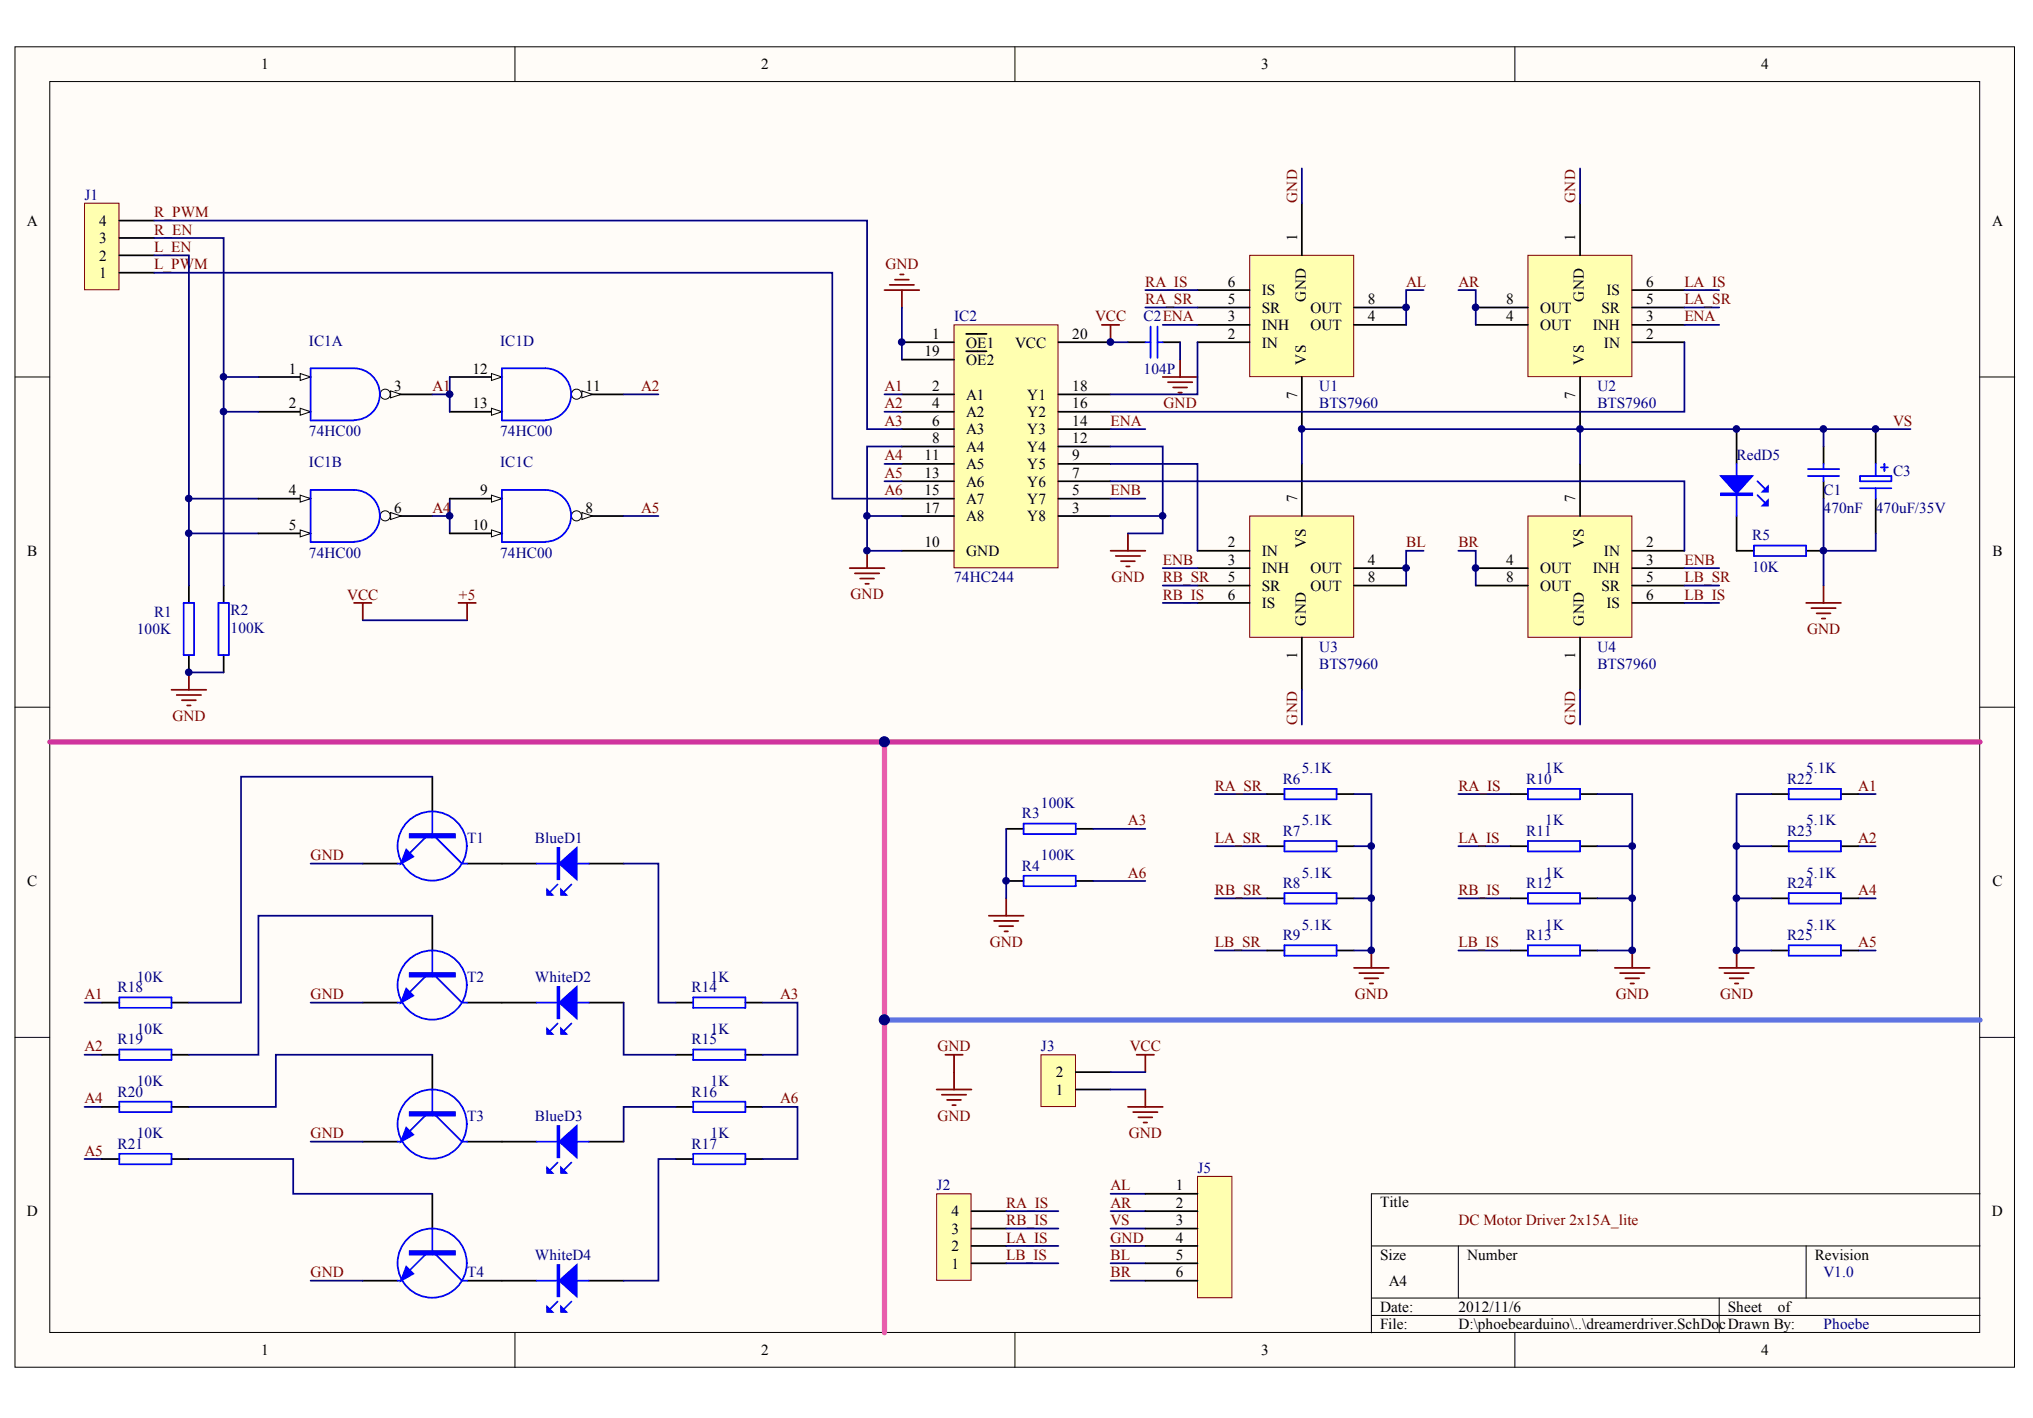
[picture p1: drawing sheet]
<svg xmlns="http://www.w3.org/2000/svg" width="287mm" height="200mm" viewBox="0 0 287 200" stroke-linecap="round" stroke-linejoin="round" font-family="sans-serif">
<defs><g id="words">
<g font-size="2.2">
<text x="36.9" y="9.8">1</text>
<text x="107.4" y="9.8">2</text>
<text x="177.9" y="9.8">3</text>
<text x="248.5" y="9.8">4</text>
<text x="3.8" y="31.8">A</text>
<text x="14" y="34.3">3</text>
<text x="14" y="31.9">4</text>
<text x="281" y="31.8">A</text>
<text x="14" y="39.2">1</text>
<text x="14" y="36.8">2</text>
<text x="173.2" y="40.4">6</text>
<text x="178" y="41.7">IS</text>
<text x="226.6" y="41.7">IS</text>
<text x="232.2" y="40.4">6</text>
<text x="131.5" y="47.8">1</text>
<text x="151.3" y="47.8">20</text>
<text x="173.2" y="47.8">2</text>
<text x="173.2" y="45.3">3</text>
<text x="173.2" y="42.9">5</text>
<text x="178" y="46.6">INH</text>
<text x="178" y="44.1">SR</text>
<text x="184.9" y="46.6">OUT</text>
<text x="184.9" y="44.1">OUT</text>
<text x="193" y="45.3">4</text>
<text x="193" y="42.9">8</text>
<text x="212.5" y="45.3">4</text>
<text x="212.5" y="42.9">8</text>
<text x="217.3" y="46.6">OUT</text>
<text x="217.3" y="44.1">OUT</text>
<text x="224.7" y="46.6">INH</text>
<text x="225.9" y="44.1">SR</text>
<text x="232.2" y="47.8">2</text>
<text x="232.2" y="45.3">3</text>
<text x="232.2" y="42.9">5</text>
<text x="40.8" y="52.7">1</text>
<text x="66.6" y="52.7">12</text>
<text x="130.4" y="50.2">19</text>
<text x="136.3" y="49">OE1</text>
<text x="136.3" y="51.5">OE2</text>
<text x="143.2" y="49">VCC</text>
<text x="178" y="49">IN</text>
<text x="226.3" y="49">IN</text>
<text x="40.8" y="57.6">2</text>
<text x="55.6" y="55.2">3</text>
<text x="66.6" y="57.6">13</text>
<text x="82.6" y="55.2">11</text>
<text x="131.5" y="55.2">2</text>
<text x="131.5" y="57.6">4</text>
<text x="136.3" y="56.4">A1</text>
<text x="136.3" y="58.8">A2</text>
<text x="144.9" y="56.4">Y1</text>
<text x="144.9" y="58.8">Y2</text>
<text x="151.3" y="55.2">18</text>
<text x="151.3" y="57.6">16</text>
<text x="130.4" y="65">11</text>
<text x="131.5" y="60.1">6</text>
<text x="131.5" y="62.5">8</text>
<text x="136.3" y="61.3">A3</text>
<text x="136.3" y="63.7">A4</text>
<text x="144.9" y="61.3">Y3</text>
<text x="144.9" y="63.7">Y4</text>
<text x="151.3" y="60.1">14</text>
<text x="151.3" y="62.5">12</text>
<text x="151.3" y="65">9</text>
<text x="40.8" y="69.9">4</text>
<text x="67.7" y="69.9">9</text>
<text x="130.4" y="67.4">13</text>
<text x="130.4" y="69.9">15</text>
<text x="136.3" y="66.2">A5</text>
<text x="136.3" y="68.6">A6</text>
<text x="136.3" y="71.1">A7</text>
<text x="144.9" y="66.2">Y5</text>
<text x="144.9" y="68.6">Y6</text>
<text x="144.9" y="71.1">Y7</text>
<text x="151.3" y="67.4">7</text>
<text x="151.3" y="69.9">5</text>
<text x="40.8" y="74.8">5</text>
<text x="55.6" y="72.3">6</text>
<text x="66.6" y="74.8">10</text>
<text x="82.6" y="72.3">8</text>
<text x="130.4" y="72.3">17</text>
<text x="130.4" y="77.2">10</text>
<text x="136.3" y="73.5">A8</text>
<text x="144.9" y="73.5">Y8</text>
<text x="151.3" y="72.3">3</text>
<text x="173.2" y="77.2">2</text>
<text x="232.2" y="77.2">2</text>
<text x="3.9" y="78.4">B</text>
<text x="136.3" y="78.4">GND</text>
<text x="173.2" y="79.7">3</text>
<text x="173.2" y="82.1">5</text>
<text x="178" y="78.4">IN</text>
<text x="178" y="80.9">INH</text>
<text x="178" y="83.3">SR</text>
<text x="184.9" y="80.9">OUT</text>
<text x="184.9" y="83.3">OUT</text>
<text x="193" y="79.7">4</text>
<text x="193" y="82.1">8</text>
<text x="212.5" y="79.7">4</text>
<text x="212.5" y="82.1">8</text>
<text x="217.3" y="80.9">OUT</text>
<text x="217.3" y="83.3">OUT</text>
<text x="224.7" y="80.9">INH</text>
<text x="225.9" y="83.3">SR</text>
<text x="226.3" y="78.4">IN</text>
<text x="232.2" y="79.7">3</text>
<text x="232.2" y="82.1">5</text>
<text x="281.1" y="78.4">B</text>
<text x="173.2" y="84.6">6</text>
<text x="178" y="85.8">IS</text>
<text x="226.6" y="85.8">IS</text>
<text x="232.2" y="84.6">6</text>
<text x="3.9" y="125">C</text>
<text x="281.1" y="125">C</text>
<text x="148.9" y="154.4">1</text>
<text x="148.9" y="152">2</text>
<text x="165.9" y="167.9">1</text>
<text x="3.8" y="171.5">D</text>
<text x="134.2" y="171.6">4</text>
<text x="165.9" y="172.8">3</text>
<text x="165.9" y="170.4">2</text>
<text x="194.7" y="170.3">Title</text>
<text x="281" y="171.5">D</text>
<text x="134.2" y="178.9">1</text>
<text x="134.2" y="176.5">2</text>
<text x="134.2" y="174">3</text>
<text x="165.9" y="175.3">4</text>
<text x="165.9" y="177.7">5</text>
<text x="194.7" y="177.7">Size</text>
<text x="207" y="177.7">Number</text>
<text x="256" y="177.7">Revision</text>
<text x="165.9" y="180.2">6</text>
<text x="194.7" y="185">Date:</text>
<text x="195.9" y="181.4">A4</text>
<text x="205.7" y="185">2012/11/6</text>
<text x="243.8" y="185">Sheet</text>
<text x="250.8" y="185">of</text>
<text x="36.9" y="191.2">1</text>
<text x="107.4" y="191.2">2</text>
<text x="177.9" y="191.2">3</text>
<text x="194.7" y="187.5">File:</text>
<text x="205.7" y="187.5">D:\phoebearduino\..\dreamerdriver.SchDocDrawn By:</text>
<text x="248.5" y="191.2">4</text>
</g>
<g font-size="2.2" fill="#000080">
<text x="11.9" y="28.2">J1</text>
<text x="134.6" y="45.3">IC2</text>
<text x="161.3" y="45.3">C2ENA</text>
<text x="43.6" y="48.8">IC1A</text>
<text x="70.6" y="48.8">IC1D</text>
<text x="161.3" y="52.7">104P</text>
<text x="186.1" y="55.2">U1</text>
<text x="186.1" y="57.6">BTS7960</text>
<text x="225.4" y="55.2">U2</text>
<text x="225.4" y="57.6">BTS7960</text>
<text x="43.6" y="61.5">74HC00</text>
<text x="43.6" y="65.9">IC1B</text>
<text x="70.6" y="65.9">IC1C</text>
<text x="70.6" y="61.5">74HC00</text>
<text x="245" y="65">RedD5</text>
<text x="257.3" y="69.9">C1</text>
<text x="267.1" y="67.2">C3</text>
<text x="247.2" y="76.2">R5</text>
<text x="257.3" y="72.3">470nF</text>
<text x="264.6" y="72.3">470uF/35V</text>
<text x="43.6" y="78.7">74HC00</text>
<text x="70.6" y="78.7">74HC00</text>
<text x="134.6" y="82.1">74HC244</text>
<text x="247.2" y="80.6">10K</text>
<text x="19.3" y="89.5">100K</text>
<text x="21.7" y="87">R1</text>
<text x="32.5" y="86.8">R2</text>
<text x="32.5" y="89.2">100K</text>
<text x="186.1" y="91.9">U3</text>
<text x="186.1" y="94.4">BTS7960</text>
<text x="225.4" y="91.9">U4</text>
<text x="225.4" y="94.4">BTS7960</text>
<text x="146.9" y="114">100K</text>
<text x="181" y="110.6">R6</text>
<text x="183.7" y="109.1">5.1K</text>
<text x="215.3" y="110.6">R10</text>
<text x="218" y="109.1">1K</text>
<text x="252.1" y="110.6">R22</text>
<text x="254.8" y="109.1">5.1K</text>
<text x="65.9" y="118.9">T1</text>
<text x="75.5" y="118.9">BlueD1</text>
<text x="144.2" y="115.5">R3</text>
<text x="181" y="117.9">R7</text>
<text x="183.7" y="116.4">5.1K</text>
<text x="215.3" y="117.9">R11</text>
<text x="218" y="116.4">1K</text>
<text x="252.1" y="117.9">R23</text>
<text x="254.8" y="116.4">5.1K</text>
<text x="144.2" y="122.8">R4</text>
<text x="146.9" y="121.3">100K</text>
<text x="181" y="125.3">R8</text>
<text x="183.7" y="123.8">5.1K</text>
<text x="215.3" y="125.3">R12</text>
<text x="218" y="123.8">1K</text>
<text x="252.1" y="125.3">R24</text>
<text x="254.8" y="123.8">5.1K</text>
<text x="183.7" y="131.1">5.1K</text>
<text x="218" y="131.1">1K</text>
<text x="254.8" y="131.1">5.1K</text>
<text x="181" y="132.6">R9</text>
<text x="215.3" y="132.6">R13</text>
<text x="252.1" y="132.6">R25</text>
<text x="16.6" y="140">R18</text>
<text x="19.3" y="138.5">10K</text>
<text x="65.9" y="138.5">T2</text>
<text x="75.5" y="138.5">WhiteD2</text>
<text x="97.5" y="140">R14</text>
<text x="100.2" y="138.5">1K</text>
<text x="16.6" y="147.3">R19</text>
<text x="19.3" y="145.9">10K</text>
<text x="97.5" y="147.3">R15</text>
<text x="100.2" y="145.9">1K</text>
<text x="146.9" y="148.3">J3</text>
<text x="16.6" y="154.7">R20</text>
<text x="19.3" y="153.2">10K</text>
<text x="97.5" y="154.7">R16</text>
<text x="100.2" y="153.2">1K</text>
<text x="19.3" y="160.6">10K</text>
<text x="65.9" y="158.1">T3</text>
<text x="75.5" y="158.1">BlueD3</text>
<text x="100.2" y="160.6">1K</text>
<text x="16.6" y="162">R21</text>
<text x="97.5" y="162">R17</text>
<text x="132.1" y="167.9">J2</text>
<text x="168.9" y="165.5">J5</text>
<text x="75.5" y="177.7">WhiteD4</text>
<text x="65.9" y="180.2">T4</text>
<text x="257.3" y="180.2">V1.0</text>
<text x="257.3" y="187.5">Phoebe</text>
</g>
<g font-size="2.2" fill="#800000">
<text x="21.7" y="33.1">R_EN</text>
<text x="21.7" y="35.5">L_EN</text>
<text x="21.7" y="30.6">R_PWM</text>
<text x="21.7" y="38">L_PWM</text>
<text x="124.9" y="38">GND</text>
<text x="161.6" y="40.4">RA_IS</text>
<text x="198.4" y="40.4">AL</text>
<text x="205.7" y="40.4">AR</text>
<text x="237.6" y="40.4">LA_IS</text>
<text x="154.5" y="45.3">VCC</text>
<text x="161.6" y="42.9">RA_SR</text>
<text x="237.6" y="45.3">ENA</text>
<text x="237.6" y="42.9">LA_SR</text>
<text x="61" y="55.2">A1</text>
<text x="90.4" y="55.2">A2</text>
<text x="124.8" y="55.2">A1</text>
<text x="124.8" y="57.6">A2</text>
<text x="164.2" y="57.6">GND</text>
<text x="124.8" y="60.1">A3</text>
<text x="124.8" y="65">A4</text>
<text x="156.7" y="60.1">ENA</text>
<text x="267.1" y="60.1">VS</text>
<text x="124.8" y="67.4">A5</text>
<text x="124.8" y="69.9">A6</text>
<text x="156.7" y="69.9">ENB</text>
<text x="61" y="72.3">A4</text>
<text x="90.4" y="72.3">A5</text>
<text x="198.4" y="77.2">BL</text>
<text x="205.7" y="77.2">BR</text>
<text x="156.8" y="82.1">GND</text>
<text x="164" y="79.7">ENB</text>
<text x="164" y="82.1">RB_SR</text>
<text x="237.6" y="79.7">ENB</text>
<text x="237.6" y="82.1">LB_SR</text>
<text x="49" y="84.6">VCC</text>
<text x="64.7" y="84.6">+5</text>
<text x="120" y="84.5">GND</text>
<text x="164" y="84.6">RB_IS</text>
<text x="237.6" y="84.6">LB_IS</text>
<text x="254.9" y="89.4">GND</text>
<text x="24.3" y="101.7">GND</text>
<text x="171.4" y="111.5">RA_SR</text>
<text x="205.7" y="111.5">RA_IS</text>
<text x="262.2" y="111.5">A1</text>
<text x="159.1" y="116.4">A3</text>
<text x="171.4" y="118.9">LA_SR</text>
<text x="205.7" y="118.9">LA_IS</text>
<text x="262.2" y="118.9">A2</text>
<text x="43.8" y="121.3">GND</text>
<text x="159.1" y="123.8">A6</text>
<text x="171.4" y="126.2">RB_SR</text>
<text x="205.7" y="126.2">RB_IS</text>
<text x="262.2" y="126.2">A4</text>
<text x="139.6" y="133.5">GND</text>
<text x="171.4" y="133.6">LB_SR</text>
<text x="205.7" y="133.6">LB_IS</text>
<text x="262.2" y="133.6">A5</text>
<text x="11.9" y="141">A1</text>
<text x="43.8" y="141">GND</text>
<text x="110.1" y="141">A3</text>
<text x="191.1" y="140.9">GND</text>
<text x="227.9" y="140.9">GND</text>
<text x="242.7" y="140.9">GND</text>
<text x="11.9" y="148.3">A2</text>
<text x="132.3" y="148.3">GND</text>
<text x="159.4" y="148.3">VCC</text>
<text x="11.9" y="155.7">A4</text>
<text x="110.1" y="155.7">A6</text>
<text x="43.8" y="160.6">GND</text>
<text x="132.3" y="158.1">GND</text>
<text x="159.2" y="160.5">GND</text>
<text x="11.9" y="163">A5</text>
<text x="156.7" y="167.9">AL</text>
<text x="142" y="170.4">RA_IS</text>
<text x="142" y="172.8">RB_IS</text>
<text x="156.7" y="170.4">AR</text>
<text x="156.7" y="172.8">VS</text>
<text x="205.7" y="172.8">DC Motor Driver 2x15A_lite</text>
<text x="142" y="175.3">LA_IS</text>
<text x="142" y="177.7">LB_IS</text>
<text x="156.7" y="177.7">BL</text>
<text x="156.7" y="175.3">GND</text>
<text x="43.8" y="180.2">GND</text>
<text x="156.7" y="180.2">BR</text>
</g>
<g font-size="2.1" fill="#800000">
<text x="183" y="28.7" transform="rotate(-90 183 28.7)">GND</text>
<text x="222.2" y="28.7" transform="rotate(-90 222.2 28.7)">GND</text>
<text x="183" y="102.2" transform="rotate(-90 183 102.2)">GND</text>
<text x="222.2" y="102.2" transform="rotate(-90 222.2 102.2)">GND</text>
</g>
<g font-size="2.1">
<text x="183" y="34.1" transform="rotate(-90 183 34.1)">1</text>
<text x="222.2" y="34.1" transform="rotate(-90 222.2 34.1)">1</text>
<text x="184.2" y="42.6" transform="rotate(-90 184.2 42.6)">GND</text>
<text x="223.5" y="42.6" transform="rotate(-90 223.5 42.6)">GND</text>
<text x="184.2" y="51.5" transform="rotate(-90 184.2 51.5)">VS</text>
<text x="223.5" y="51.5" transform="rotate(-90 223.5 51.5)">VS</text>
<text x="183" y="56.2" transform="rotate(-90 183 56.2)">7</text>
<text x="222.2" y="56.2" transform="rotate(-90 222.2 56.2)">7</text>
<text x="183" y="70.8" transform="rotate(-90 183 70.8)">7</text>
<text x="222.2" y="70.8" transform="rotate(-90 222.2 70.8)">7</text>
<text x="184.2" y="77.3" transform="rotate(-90 184.2 77.3)">VS</text>
<text x="223.5" y="77.3" transform="rotate(-90 223.5 77.3)">VS</text>
<text x="184.2" y="88.2" transform="rotate(-90 184.2 88.2)">GND</text>
<text x="223.5" y="88.2" transform="rotate(-90 223.5 88.2)">GND</text>
<text x="183" y="93" transform="rotate(-90 183 93)">1</text>
<text x="222.2" y="93" transform="rotate(-90 222.2 93)">1</text>
</g>
</g></defs>
<g fill="#fffcf8" stroke="#000" stroke-width=".14">
<path d="M2.1 6.6h282.1v186.3h-282.1z"/>
<path d="M7 11.5h272.3v176.5h-272.3z"/>
</g>
<g fill="none" stroke="#000" stroke-width=".14">
<path d="M72.6 6.6v4.9M143.2 6.6v4.9M213.7 6.6v4.9M2.1 53.2h4.9M279.3 53.2h4.9M2.1 99.8h4.9M279.3 99.8h4.9M2.1 146.3h4.9M279.3 146.3h4.9M193.5 175.8h85.8M205.7 175.8v7.3M254.8 175.8v7.3"/>
<path d="M279.3 168.4h-85.8v19.6M72.6 188v4.9M143.2 188v4.9M193.5 183.1h85.8M193.5 185.6h85.8M213.7 188v4.9M242.5 183.1v4.9"/>
</g>
<path d="M176.3 36h14.7v17.1h-14.7z" fill="#ffffb0" stroke="#800000" stroke-width=".14"/>
<path d="M183.7 28.7v7.3M168.9 48.3h7.4M168.9 45.8h7.4M168.9 43.4h7.4M168.9 40.9h7.4M183.7 53.2v7.3M191 45.8h7.4M191 43.4h7.4" fill="none" stroke="#000" stroke-width=".25"/>
<path d="M215.6 36h14.6v17.1h-14.6z" fill="#ffffb0" stroke="#800000" stroke-width=".14"/>
<path d="M222.9 28.7v7.3M208.2 45.8h7.4M208.2 43.4h7.4M222.9 53.2v7.3M230.3 48.3h7.3M230.3 45.8h7.3M230.3 43.4h7.3M230.3 40.9h7.3" fill="none" stroke="#000" stroke-width=".25"/>
<path d="M176.3 72.8h14.7v17.1h-14.7z" fill="#ffffb0" stroke="#800000" stroke-width=".14"/>
<path d="M168.9 77.7h7.4M183.7 65.4v7.4M168.9 80.1h7.4M168.9 82.6h7.4M168.9 85h7.4M183.7 90v7.3M191 80.1h7.4M191 82.6h7.4" fill="none" stroke="#000" stroke-width=".25"/>
<path d="M215.6 72.8h14.6v17.1h-14.6z" fill="#ffffb0" stroke="#800000" stroke-width=".14"/>
<g fill="none" stroke="#000" stroke-width=".25">
<path d="M222.9 65.4v7.4M230.3 77.7h7.3M257.3 63v2.4M257.3 67.9v2.4M26.6 82.6v2.4M26.6 92.4v2.5M31.6 82.6v2.4M31.6 92.4v2.5M208.2 80.1h7.4M208.2 82.6h7.4M222.9 90v7.3M230.3 80.1h7.3"/>
<path d="M230.3 82.6h7.3M230.3 85h7.3"/>
</g>
<g fill="none" stroke="#800000" stroke-width=".25">
<path d="M24.2 97.3h4.9M24.9 98h3.5M25.7 98.8h1.9M26.4 99.5h.5M26.6 94.9v2.4M254.8 85h4.9M255.5 85.8h3.5M256.3 86.5h1.9M257 87.3h.5M257.3 82.6v2.4M191 136.5h4.9M191.8 137.3h3.4"/>
<path d="M192.5 138h2M193.2 138.7h.5M193.5 134.1v2.4M132.1 153.7h4.9M132.9 154.4h3.4M133.4 148.8h2.4M133.6 155.2h2M134.3 155.9h.5M134.6 148.8v4.9"/>
</g>
<path d="M255.1 66.2h4.4M255.1 67.2h4.4M257.3 65.4v.8M257.3 67.2v.7M25.9 85h1.5v7.4h-1.5zM30.8 85h1.5v7.4h-1.5z" fill="none" stroke="#00f" stroke-width=".25"/>
<path d="M63.4 70.3v4.9" fill="none" stroke="#000080" stroke-width=".25"/>
<path d="M11.9 28.7h4.9v12.2h-4.9z" fill="#ffffb0" stroke="#800000" stroke-width=".14"/>
<path d="M16.8 38.5h4.9M16.8 36h4.9M16.8 33.6h4.9M16.8 31.1h4.9" fill="none" stroke="#000" stroke-width=".25"/>
<path d="M146.9 148.8h4.8v7.3h-4.8z" fill="#ffffb0" stroke="#800000" stroke-width=".14"/>
<path d="M151.8 153.7h4.9M151.8 151.2h4.9" fill="none" stroke="#000" stroke-width=".25"/>
<path d="M159.1 156.1h4.9M159.9 156.9h3.4M160.4 148.8h2.4M160.6 157.6h2M161.3 158.3h.5M161.6 148.8v2.4M161.6 153.7v2.4" fill="none" stroke="#800000" stroke-width=".25"/>
<path d="M132.1 168.4h4.9v12.2h-4.9z" fill="#ffffb0" stroke="#800000" stroke-width=".14"/>
<path d="M137 178.2h5M137 175.8h5M137 173.3h5M137 170.8h5" fill="none" stroke="#000" stroke-width=".25"/>
<path d="M134.6 45.8h14.7v34.3h-14.7z" fill="#ffffb0" stroke="#800000" stroke-width=".14"/>
<g fill="none" stroke="#000" stroke-width=".25">
<path d="M36.5 53.2h7.3M127.2 55.6h7.4M127.2 58.1h7.4M127.2 48.3h7.4M127.2 50.7h7.4M136.3 47.1h2.9M136.3 49.6h2.9M149.3 55.6h7.4M149.3 58.1h7.4M149.3 48.3h7.4M159.1 48.3h2.5M164 48.3h2.5"/>
<path d="M127.2 60.5h7.4M127.2 63h7.4M127.2 65.4h7.4M127.2 67.9h7.4M127.2 72.8h7.4M127.2 77.7h7.4M127.2 70.3h7.4M149.3 60.5h7.4M149.3 63h7.4M149.3 65.4h7.4M149.3 67.9h7.4M149.3 72.8h7.4"/>
<path d="M149.3 70.3h7.4M142 116.9h2.4M151.8 116.9h2.4M70.8 121.8h4.9M83.1 121.8h4.9M142 124.3h2.4M151.8 124.3h2.4M70.8 141.4h4.9M83.1 141.4h4.9M70.8 161h4.9M83.1 161h4.9M70.8 180.7h4.9"/>
<path d="M83.1 180.7h4.9"/>
</g>
<g fill="none" stroke="#000080" stroke-width=".25">
<path d="M21.7 31.1h100.6v29.4h4.9M21.7 38.5h95.7v31.8h9.8M21.7 36h4.9v46.6M21.7 33.6h9.9v49M127.2 43.4v7.3M156.7 48.3h2.4M166.5 48.3v2.4M168.9 48.3v7.3h-12.2M237.6 48.3v9.8h-80.9M26.6 70.3h9.9M26.6 75.2h9.9M122.3 72.8h4.9"/>
<path d="M127.2 63h-4.9v14.7h4.9M156.7 65.4h12.2v12.3M156.7 67.9h80.9v9.8M156.7 63h7.3v9.8h-7.3M156.7 60.5h4.9M156.7 70.3h4.9M222.9 60.5v4.9M26.6 94.9h5M51.2 87.5h14.7M154.2 116.9h7.4M154.2 124.3h7.4"/>
</g>
<g fill="none" stroke="#800000" stroke-width=".25">
<path d="M126.3 39.5h1.9M127 38.7h.5M124.8 40.9h4.9M125.5 40.2h3.5M127.2 40.9v2.5M155.4 45.8h2.5M156.7 45.8v2.5M164 53.2h4.9M164.8 53.9h3.4M165.5 54.7h2M166.2 55.4h.5M166.5 50.7v2.5"/>
<path d="M122.3 77.7v2.4M156.7 77.7h4.9M157.4 78.4h3.4M158.1 79.2h2M158.9 79.9h.5M159.1 75.2v2.5M50 85h2.4M51.2 85v2.5M64.7 85h2.4M65.9 85v2.5M119.9 80.1h4.9M120.6 80.9h3.4"/>
<path d="M121.3 81.6h2M122.1 82.4h.5M139.5 129.2h4.9M140.2 129.9h3.5M141 130.6h1.9M141.7 131.4h.5M142 126.7v2.5"/>
</g>
<g fill="none" stroke="#00f" stroke-width=".25">
<path d="M161.6 48.3h.7M162.3 46.1v4.4M163.3 48.3h.7M163.3 46.1v4.4M144.4 116.2h7.4v1.5h-7.4zM75.7 121.8h7.4M78.7 124.8l-1 .9M80.6 124.8l-1 .9M144.4 123.5h7.4v1.5h-7.4zM75.7 141.4h7.4M78.7 144.4l-1 1M80.6 144.4l-1 1"/>
<path d="M75.7 161h7.4M78.7 164l-1 1M80.6 164l-1 1M75.7 180.7h7.4M78.7 183.6l-1 1M80.6 183.6l-1 1"/>
</g>
<g fill="#00f" stroke="#00f" stroke-width=".25">
<path d="M78.9 121.8l2.5-2.2v4.4z"/>
<path d="M77.2 125.5l.7 .7h-.7z"/>
<path d="M79.1 125.5l.8 .7h-.8z"/>
<path d="M78.9 141.4l2.5-2.2v4.4z"/>
<path d="M77.2 145.1l.7 .7h-.7z"/>
<path d="M79.1 145.1l.8 .7h-.8z"/>
<path d="M78.9 161l2.5-2.2v4.4z"/>
<path d="M77.2 164.7l.7 .8h-.7z"/>
<path d="M79.1 164.7l.8 .8h-.8z"/>
<path d="M78.9 180.7l2.5-2.3v4.5z"/>
<path d="M77.2 184.3l.7 .8h-.7z"/>
<path d="M79.1 184.3l.8 .8h-.8z"/>
<path d="M78.7 119.6h.2v4.4h-.2z" fill-rule="evenodd"/>
<path d="M78.7 139.2h.2v4.4h-.2z" fill-rule="evenodd"/>
<path d="M78.7 158.8h.2v4.4h-.2z" fill-rule="evenodd"/>
<path d="M78.7 178.4h.2v4.5h-.2z" fill-rule="evenodd"/>
</g>
<path d="M42.3 52.7l1.5 .5-1.5 .5z" fill="#fffcf8" stroke="#000" stroke-width=".14"/>
<path d="M36.5 58.1h7.3" fill="none" stroke="#000" stroke-width=".25"/>
<path d="M42.3 57.6l1.5 .5-1.5 .5z" fill="#fffcf8" stroke="#000" stroke-width=".14"/>
<path d="M53.6 55.6h7.4" fill="none" stroke="#000" stroke-width=".25"/>
<circle cx="54.3" cy="55.6" r=".71" fill="#fffcf8" stroke="#000" stroke-width=".14"/>
<path d="M55.1 55.1l1.5 .5-1.5 .5z" fill="#fffcf8" stroke="#000" stroke-width=".14"/>
<path d="M50 59.3a3.7 3.7 0 0 0 3.6-3.7 3.7 3.7 0 0 0-3.6-3.6h-6.2v7.3h6.2" fill="none" stroke="#00f" stroke-width=".25"/>
<path d="M36.5 70.3h7.3" fill="none" stroke="#000" stroke-width=".25"/>
<path d="M42.3 69.8l1.5 .5-1.5 .5z" fill="#fffcf8" stroke="#000" stroke-width=".14"/>
<path d="M36.5 75.2h7.3" fill="none" stroke="#000" stroke-width=".25"/>
<path d="M42.3 74.8l1.5 .4-1.5 .5z" fill="#fffcf8" stroke="#000" stroke-width=".14"/>
<path d="M53.6 72.8h7.4" fill="none" stroke="#000" stroke-width=".25"/>
<circle cx="54.3" cy="72.8" r=".71" fill="#fffcf8" stroke="#000" stroke-width=".14"/>
<path d="M55.1 72.3l1.5 .5-1.5 .5z" fill="#fffcf8" stroke="#000" stroke-width=".14"/>
<path d="M50 76.4a3.7 3.7 0 0 0 3.6-3.6 3.7 3.7 0 0 0-3.6-3.7h-6.2v7.4h6.2" fill="none" stroke="#00f" stroke-width=".25"/>
<path d="M80.6 72.8h7.4" fill="none" stroke="#000" stroke-width=".25"/>
<circle cx="81.3" cy="72.8" r=".71" fill="#fffcf8" stroke="#000" stroke-width=".14"/>
<path d="M82.1 72.3l1.5 .5-1.5 .5z" fill="#fffcf8" stroke="#000" stroke-width=".14"/>
<path d="M63.4 70.3h7.4" fill="none" stroke="#000" stroke-width=".25"/>
<path d="M69.3 69.8l1.5 .5-1.5 .5z" fill="#fffcf8" stroke="#000" stroke-width=".14"/>
<path d="M63.4 75.2h7.4" fill="none" stroke="#000" stroke-width=".25"/>
<path d="M69.3 74.8l1.5 .4-1.5 .5z" fill="#fffcf8" stroke="#000" stroke-width=".14"/>
<path d="M76.9 76.4a3.7 3.7 0 0 0 3.7-3.6 3.7 3.7 0 0 0-3.7-3.7h-6.1v7.4h6.1" fill="none" stroke="#00f" stroke-width=".25"/>
<path d="M80.6 55.6h7.4" fill="none" stroke="#000" stroke-width=".25"/>
<circle cx="81.3" cy="55.6" r=".71" fill="#fffcf8" stroke="#000" stroke-width=".14"/>
<path d="M82.1 55.1l1.5 .5-1.5 .5z" fill="#fffcf8" stroke="#000" stroke-width=".14"/>
<path d="M63.4 53.2h7.4" fill="none" stroke="#000" stroke-width=".25"/>
<path d="M69.3 52.7l1.5 .5-1.5 .5z" fill="#fffcf8" stroke="#000" stroke-width=".14"/>
<path d="M63.4 58.1h7.4" fill="none" stroke="#000" stroke-width=".25"/>
<path d="M69.3 57.6l1.5 .5-1.5 .5z" fill="#fffcf8" stroke="#000" stroke-width=".14"/>
<g fill="none" stroke="#00f" stroke-width=".25">
<path d="M76.9 59.3a3.7 3.7 0 0 0 3.7-3.7 3.7 3.7 0 0 0-3.7-3.6h-6.1v7.3h6.1M245 65.4v7.4M247.4 77h7.4v1.4h-7.4zM247.9 69.8l1 1M247.9 67.9l1 1M262.4 67.2h4.4v.7h-4.4zM262.4 68.9h4.4M264.6 65.4v1.8M264.6 68.9v1.4M265.4 65.9h.9M265.8 65.4v1M60 118.1l-2.2 2.2"/>
<path d="M61 114.5v3.6M61.5 118.1l3.7 3.7h.7M56.1 121.8h.5M60 137.8l-2.2 2.2M61 134.1v3.7M61.5 137.8l3.7 3.6h.7M56.1 141.4h.5M60 157.4l-2.2 2.2M61 153.7v3.7M61.5 157.4l3.7 3.6h.7M56.1 161h.5M60 177l-2.2 2.2"/>
<path d="M61 173.3v3.7M61.5 177l3.7 3.7h.7M56.1 180.7h.5"/>
<circle cx="61" cy="119.3" r="4.9"/>
<circle cx="61" cy="139" r="4.9"/>
<circle cx="61" cy="158.6" r="4.9"/>
<circle cx="61" cy="178.2" r="4.9"/>
</g>
<g fill="none" stroke="#000080" stroke-width=".25">
<path d="M183.7 23.8v4.9M222.9 23.8v4.9M31.6 53.2h4.9M31.6 58.1h4.9M61 55.6h2.4M63.4 53.2v4.9M88 55.6h4.9M124.8 58.1h2.4M124.8 55.6h2.4M161.6 40.9h7.3M161.6 43.4h7.3M164 45.8h4.9"/>
<path d="M200.8 40.9h-2.4v4.9M205.7 40.9h2.5v4.9M237.6 45.8h4.9M237.6 40.9h4.9M237.6 43.4h4.9M61 72.8h2.4M88 72.8h4.9M124.8 65.4h2.4M124.8 67.9h2.4M164 72.8v2.4h-4.9M200.8 77.7h-2.4v4.9M205.7 77.7h2.5v4.9"/>
<path d="M257.3 60.5v2.5M257.3 70.3v12.3M264.6 75.2v2.5h-7.3M269.5 60.5h-85.8v4.9M164 80.1h4.9M164 85h4.9M164 82.6h4.9M183.7 97.3v4.9M222.9 97.3v4.9M237.6 80.1h4.9M237.6 85h4.9M237.6 82.6h4.9"/>
<path d="M142 116.9v9.8M171.4 112h7.4M171.4 119.4h7.4M205.7 112h7.4M205.7 119.4h7.4M262.2 112h2.4M262.2 119.4h2.4M43.8 121.8h7.4M171.4 126.7h7.4M171.4 134.1h7.4M205.7 126.7h7.4M205.7 134.1h7.4"/>
<path d="M262.2 126.7h2.4M262.2 134.1h2.4M11.9 141.4h2.5M11.9 148.8h2.5M11.9 156.1h2.5M43.8 141.4h7.4M11.9 163.5h2.5M43.8 161h7.4M142 170.8h7.3M142 173.3h7.3M142 175.8h7.3M142 178.2h7.3"/>
<path d="M156.7 170.8h4.9M156.7 173.3h4.9M156.7 175.8h4.9M156.7 178.2h4.9M156.7 168.4h4.9M43.8 180.7h7.4M156.7 180.7h4.9"/>
</g>
<g fill="none" stroke="#000" stroke-width=".25">
<path d="M245 60.5v4.9M245 72.8v4.9h2.4M254.8 77.7h2.5M264.6 60.5v4.9M264.6 70.3v4.9M61 109.6v4.9M51.2 121.8h4.9M61 129.2v4.9M65.9 121.8h4.9M51.2 141.4h4.9M61 148.8v4.9M65.9 141.4h4.9"/>
<path d="M51.2 161h4.9M61 168.4v4.9M65.9 161h4.9M51.2 180.7h4.9M65.9 180.7h4.9"/>
</g>
<g fill="#00f" stroke="#00f" stroke-width=".25">
<path d="M242.8 67.2h4.4l-2.2 2.4z"/>
<path d="M248.7 71.3l.7-.7v.7z"/>
<path d="M248.7 69.4l.7-.8v.8z"/>
<path d="M57.3 119.9l1 .9-1.7 1z"/>
<path d="M57.3 139.5l1 1-1.7 .9z"/>
<path d="M57.3 159.1l1 1-1.7 .9z"/>
<path d="M57.3 178.7l1 1-1.7 1z"/>
<path d="M242.8 69.6h4.4v.2h-4.4z" fill-rule="evenodd"/>
<path d="M57.8 117.7h6.4v.4h-6.4z" fill-rule="evenodd"/>
<path d="M57.8 137.3h6.4v.5h-6.4z" fill-rule="evenodd"/>
<path d="M57.8 156.9h6.4v.5h-6.4z" fill-rule="evenodd"/>
<path d="M57.8 176.5h6.4v.5h-6.4z" fill-rule="evenodd"/>
</g>
<path d="M227.8 136.5h4.9M228.6 137.3h3.4M229.3 138h2M230 138.7h.5M230.3 134.1v2.4M242.5 136.5h4.9M243.3 137.3h3.4M244 138h2M244.7 138.7h.5M245 134.1v2.4" fill="none" stroke="#800000" stroke-width=".25"/>
<path d="M168.9 165.9h4.9v17.2h-4.9z" fill="#ffffb0" stroke="#800000" stroke-width=".14"/>
<g fill="none" stroke="#000" stroke-width=".25">
<path d="M178.8 112h2.4M178.8 119.4h2.4M188.6 112h2.4M188.6 119.4h2.4M213.1 112h2.5M213.1 119.4h2.5M222.9 112h2.5M222.9 119.4h2.5M249.9 112h2.5M249.9 119.4h2.5M259.7 112h2.5M259.7 119.4h2.5"/>
<path d="M178.8 126.7h2.4M178.8 134.1h2.4M188.6 126.7h2.4M188.6 134.1h2.4M213.1 126.7h2.5M213.1 134.1h2.5M222.9 126.7h2.5M222.9 134.1h2.5M249.9 126.7h2.5M249.9 134.1h2.5M259.7 126.7h2.5M259.7 134.1h2.5"/>
<path d="M14.4 141.4h2.4M14.4 148.8h2.4M14.4 156.1h2.4M24.2 141.4h2.4M24.2 148.8h2.4M24.2 156.1h2.4M95.3 141.4h2.5M95.3 148.8h2.5M95.3 156.1h2.5M105.2 141.4h2.4M105.2 148.8h2.4M105.2 156.1h2.4"/>
<path d="M14.4 163.5h2.4M24.2 163.5h2.4M95.3 163.5h2.5M105.2 163.5h2.4M161.6 168.4h7.3M161.6 173.3h7.3M161.6 175.8h7.3M161.6 170.8h7.3M161.6 178.2h7.3M161.6 180.7h7.3"/>
</g>
<g fill="none" stroke="#000080" stroke-width=".25">
<path d="M61 109.6h-27v31.8h-7.4M191 112h2.5v22.1h-2.5M191 119.4h2.5M225.4 112h4.9v22.1h-4.9M225.4 119.4h4.9M245 119.4h4.9M249.9 112h-4.9v22.1h4.9M61 129.2h-24.5v19.6h-9.9M88 121.8h4.9v19.6h2.4M191 126.7h2.5M225.4 126.7h4.9M245 126.7h4.9"/>
<path d="M61 148.8h-22.1v7.3h-12.3M88 141.4v7.4h7.3M95.3 156.1h-7.3v4.9M107.6 141.4h4.9v7.4h-4.9M107.6 156.1h4.9v7.4h-4.9M156.7 151.2h4.9M156.7 153.7h4.9M26.6 163.5h14.8v4.9h19.6M95.3 163.5h-2.4v17.2h-4.9"/>
</g>
<g fill="none" stroke="#00f" stroke-width=".25">
<path d="M181.2 111.3h7.4v1.4h-7.4zM181.2 118.6h7.4v1.5h-7.4zM215.6 111.3h7.3v1.4h-7.3zM215.6 118.6h7.3v1.5h-7.3zM252.4 111.3h7.3v1.4h-7.3zM252.4 118.6h7.3v1.5h-7.3zM181.2 126h7.4v1.5h-7.4zM181.2 133.3h7.4v1.5h-7.4zM215.6 126h7.3v1.5h-7.3zM215.6 133.3h7.3v1.5h-7.3zM252.4 126h7.3v1.5h-7.3zM252.4 133.3h7.3v1.5h-7.3z"/>
<path d="M16.8 140.7h7.4v1.5h-7.4zM16.8 148.1h7.4v1.4h-7.4zM16.8 155.4h7.4v1.5h-7.4zM97.8 140.7h7.4v1.5h-7.4zM97.8 148.1h7.4v1.4h-7.4zM97.8 155.4h7.4v1.5h-7.4zM16.8 162.8h7.4v1.4h-7.4zM97.8 162.8h7.4v1.4h-7.4z"/>
</g>
<path d="M7 104.7h272.3" fill="none" stroke="#d0349e" stroke-width=".74"/>
<path d="M124.8 104.7v83.3" fill="none" stroke="#e85dac" stroke-width=".74"/>
<path d="M124.8 143.9h154.5" fill="none" stroke="#5f74e2" stroke-width=".74"/>
<g fill="#000080" stroke="#000080" stroke-width=".14">
<circle cx="26.6" cy="94.8" r=".47"/>
<circle cx="26.6" cy="75.2" r=".47"/>
<circle cx="26.6" cy="70.3" r=".47"/>
<circle cx="31.5" cy="58.1" r=".47"/>
<circle cx="31.5" cy="53.2" r=".47"/>
<circle cx="63.4" cy="72.8" r=".47"/>
<circle cx="63.4" cy="55.6" r=".47"/>
<circle cx="122.3" cy="77.7" r=".47"/>
<circle cx="122.3" cy="72.8" r=".47"/>
<circle cx="124.8" cy="143.9" r=".71"/>
<circle cx="124.8" cy="104.6" r=".71"/>
<circle cx="127.2" cy="48.3" r=".47"/>
<circle cx="141.9" cy="124.2" r=".47"/>
<circle cx="156.6" cy="48.3" r=".47"/>
<circle cx="164" cy="72.8" r=".47"/>
<circle cx="183.6" cy="60.5" r=".47"/>
<circle cx="193.4" cy="134.1" r=".47"/>
<circle cx="193.4" cy="126.7" r=".47"/>
<circle cx="193.4" cy="119.3" r=".47"/>
<circle cx="198.4" cy="80.1" r=".47"/>
<circle cx="198.4" cy="43.3" r=".47"/>
<circle cx="208.2" cy="80.1" r=".47"/>
<circle cx="208.2" cy="43.3" r=".47"/>
<circle cx="222.9" cy="60.5" r=".47"/>
<circle cx="230.3" cy="134.1" r=".47"/>
<circle cx="230.3" cy="126.7" r=".47"/>
<circle cx="230.3" cy="119.3" r=".47"/>
<circle cx="245" cy="134.1" r=".47"/>
<circle cx="245" cy="126.7" r=".47"/>
<circle cx="245" cy="119.3" r=".47"/>
<circle cx="245" cy="60.5" r=".47"/>
<circle cx="257.2" cy="77.7" r=".47"/>
<circle cx="257.2" cy="60.5" r=".47"/>
<circle cx="264.6" cy="60.5" r=".47"/>
</g>
<use href="#words"/>
</svg>
